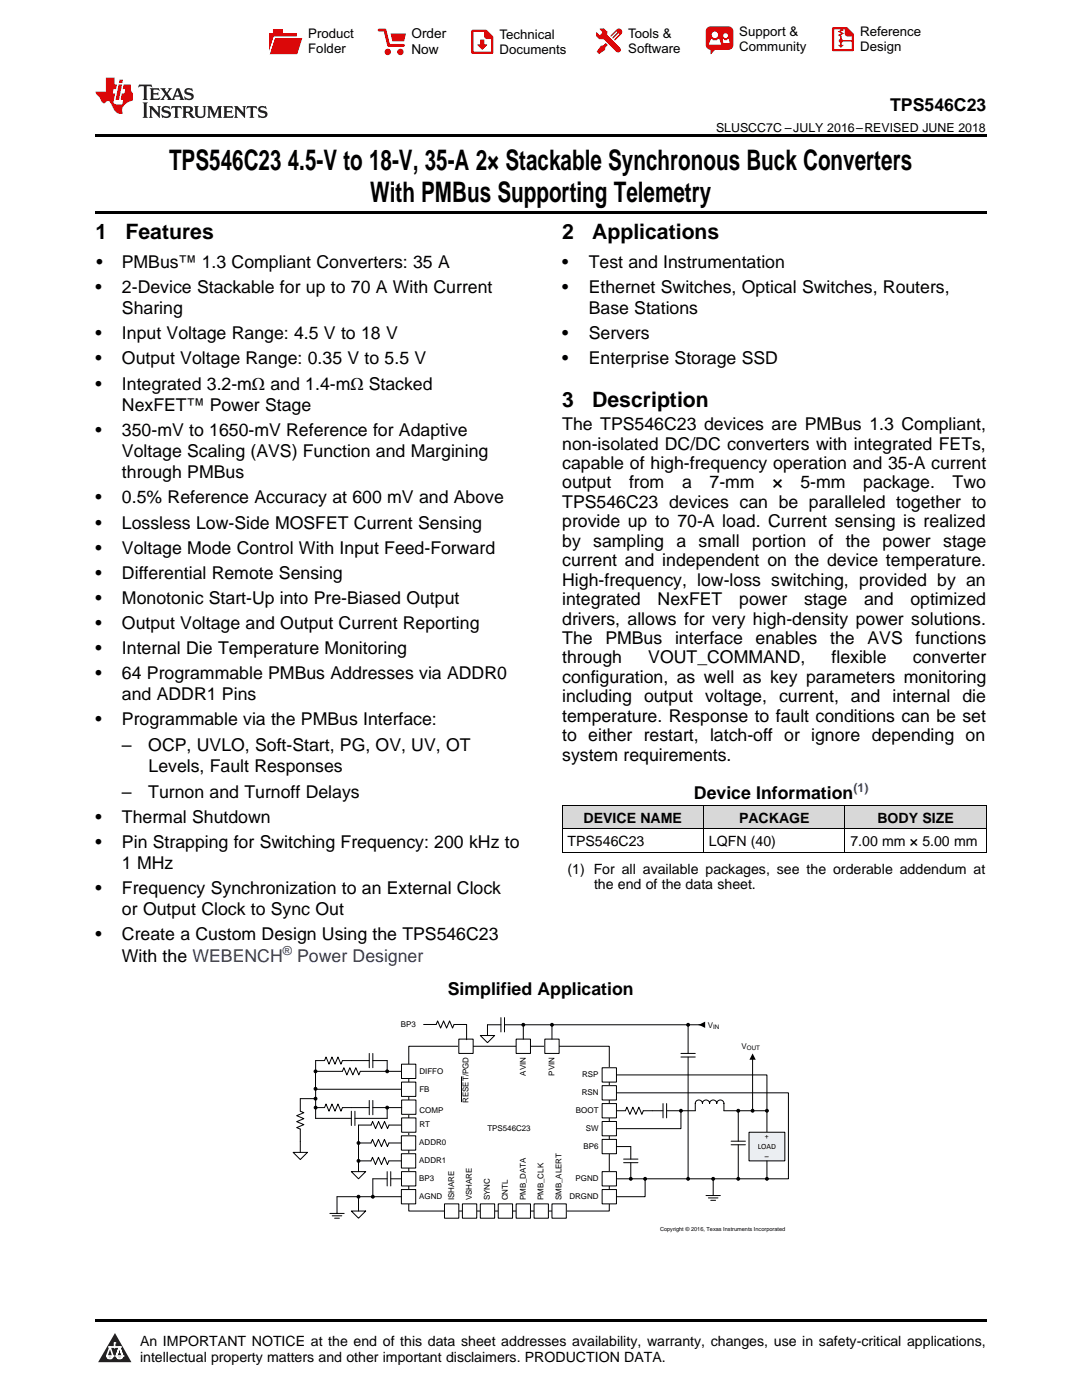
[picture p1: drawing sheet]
<svg xmlns="http://www.w3.org/2000/svg" width="216mm" height="279mm" viewBox="0 0 216 279" stroke-linecap="round" stroke-linejoin="round" font-family="sans-serif">
<defs><g id="words">
<g font-size="5.6">
<text x="33.7" y="33.9">TPS546C23</text>
<text x="57.4" y="33.9">4.5-V to 18-V, 35-A 2× Stackable Synchronous Buck Converters</text>
<text x="73.9" y="40.2">With PMBus Supporting Telemetry</text>
</g>
<g font-size="4.2">
<text x="19" y="47.8">1</text>
<text x="25" y="47.8">Features</text>
<text x="112.2" y="47.8">2</text>
<text x="118.2" y="47.8">Applications</text>
<text x="112.2" y="81.2">3</text>
<text x="118.2" y="81.2">Description</text>
</g>
<g font-size="3.5">
<text x="177.6" y="22.2">TPS546C23</text>
<text x="19.2" y="53.5">•</text>
<text x="24.3" y="53.5">PMBus™ 1.3 Compliant Converters: 35 A</text>
<text x="112.2" y="53.5">•</text>
<text x="117.5" y="53.5">Test and Instrumentation</text>
<text x="19" y="58.5">•</text>
<text x="24.3" y="58.5">2-Device Stackable for up to 70 A With Current</text>
<text x="112.2" y="58.5">•</text>
<text x="117.5" y="58.5">Ethernet Switches, Optical Switches, Routers,</text>
<text x="24.3" y="62.7">Sharing</text>
<text x="117.5" y="62.7">Base Stations</text>
<text x="19" y="67.7">•</text>
<text x="24.3" y="67.7">Input Voltage Range: 4.5 V to 18 V</text>
<text x="112.2" y="67.7">•</text>
<text x="117.5" y="67.7">Servers</text>
<text x="19" y="72.7">•</text>
<text x="19" y="77.8">•</text>
<text x="24.3" y="72.7">Output Voltage Range: 0.35 V to 5.5 V</text>
<text x="24.3" y="77.8">Integrated 3.2-mΩ and 1.4-mΩ Stacked</text>
<text x="112.2" y="72.7">•</text>
<text x="117.5" y="72.7">Enterprise Storage SSD</text>
<text x="24.3" y="82">NexFET™ Power Stage</text>
<text x="19" y="87">•</text>
<text x="24.3" y="87">350-mV to 1650-mV Reference for Adaptive</text>
<text x="112.2" y="85.8">The TPS546C23 devices are PMBus 1.3 Compliant,</text>
<text x="112.2" y="89.7">non-isolated DC/DC converters with integrated FETs,</text>
<text x="24.3" y="91.2">Voltage Scaling (AVS) Function and Margining</text>
<text x="24.3" y="95.5">through PMBus</text>
<text x="112.2" y="93.6">capable of high-frequency operation and 35-A current</text>
<text x="19" y="100.5">•</text>
<text x="24.3" y="100.5">0.5% Reference Accuracy at 600 mV and Above</text>
<text x="112.2" y="97.5">output</text>
<text x="112.2" y="101.4">TPS546C23 devices can be paralleled together to</text>
<text x="125.5" y="97.5">from</text>
<text x="136.1" y="97.5">a</text>
<text x="141.6" y="97.5">7-mm</text>
<text x="154.1" y="97.5">×</text>
<text x="159.7" y="97.5">5-mm</text>
<text x="172.2" y="97.5">package.</text>
<text x="190.1" y="97.5">Two</text>
<text x="19" y="105.5">•</text>
<text x="24.3" y="105.5">Lossless Low-Side MOSFET Current Sensing</text>
<text x="112.2" y="105.2">provide up to 70-A load. Current sensing is realized</text>
<text x="19" y="110.5">•</text>
<text x="24.3" y="110.5">Voltage Mode Control With Input Feed-Forward</text>
<text x="112.2" y="109.1">by</text>
<text x="112.2" y="113">current and independent on the device temperature.</text>
<text x="118.4" y="109.1">sampling</text>
<text x="135" y="109.1">a</text>
<text x="139.4" y="109.1">small</text>
<text x="150.1" y="109.1">portion</text>
<text x="163.3" y="109.1">of</text>
<text x="168.8" y="109.1">the</text>
<text x="176.1" y="109.1">power stage</text>
<text x="19" y="115.5">•</text>
<text x="24.3" y="115.5">Differential Remote Sensing</text>
<text x="112.2" y="116.9">High-frequency, low-loss switching, provided by an</text>
<text x="19" y="120.5">•</text>
<text x="19" y="125.5">•</text>
<text x="24.3" y="120.5">Monotonic Start-Up into Pre-Biased Output</text>
<text x="24.3" y="125.5">Output Voltage and Output Current Reporting</text>
<text x="112.2" y="120.8">integrated</text>
<text x="112.2" y="124.6">drivers, allows for very high-density power solutions.</text>
<text x="131.2" y="120.8">NexFET</text>
<text x="147.5" y="120.8">power</text>
<text x="160.5" y="120.8">stage</text>
<text x="172.4" y="120.8">and</text>
<text x="181.7" y="120.8">optimized</text>
<text x="19" y="130.5">•</text>
<text x="24.3" y="130.5">Internal Die Temperature Monitoring</text>
<text x="112.2" y="128.5">The</text>
<text x="120.8" y="128.5">PMBus</text>
<text x="134.7" y="128.5">interface</text>
<text x="150.8" y="128.5">enables</text>
<text x="165.7" y="128.5">the</text>
<text x="173.1" y="128.5">AVS</text>
<text x="182.7" y="128.5">functions</text>
<text x="19" y="135.5">•</text>
<text x="24.3" y="135.5">64 Programmable PMBus Addresses via ADDR0</text>
<text x="112.2" y="132.4">through</text>
<text x="112.2" y="136.3">configuration, as well as key parameters monitoring</text>
<text x="129.4" y="132.4">VOUT_COMMAND,</text>
<text x="165.9" y="132.4">flexible</text>
<text x="182.1" y="132.4">converter</text>
<text x="24.3" y="139.8">and ADDR1 Pins</text>
<text x="112.2" y="140.2">including output voltage, current, and internal die</text>
<text x="19" y="144.8">•</text>
<text x="24.3" y="144.8">Programmable via the PMBus Interface:</text>
<text x="24.3" y="149.9">–</text>
<text x="29.6" y="149.9">OCP, UVLO, Soft-Start, PG, OV, UV, OT</text>
<text x="112.2" y="144">temperature. Response to fault conditions can be set</text>
<text x="112.2" y="147.9">to either restart, latch-off or ignore depending on</text>
<text x="29.6" y="154.1">Levels, Fault Responses</text>
<text x="112.2" y="151.8">system requirements.</text>
<text x="24.3" y="159.2">–</text>
<text x="29.6" y="159.2">Turnon and Turnoff Delays</text>
<text x="138.5" y="159.5">Device Information</text>
<text x="19" y="164.2">•</text>
<text x="24.3" y="164.2">Thermal Shutdown</text>
<text x="19" y="169.2">•</text>
<text x="24.3" y="169.2">Pin Strapping for Switching Frequency: 200 kHz to</text>
<text x="24.3" y="173.4">1 MHz</text>
<text x="19" y="178.4">•</text>
<text x="24.3" y="178.4">Frequency Synchronization to an External Clock</text>
<text x="24.3" y="182.7">or Output Clock to Sync Out</text>
<text x="19" y="187.7">•</text>
<text x="24.3" y="187.7">Create a Custom Design Using the TPS546C23</text>
<text x="24.3" y="191.9">With the WEBENCH</text>
<text x="89.4" y="198.6">Simplified Application</text>
</g>
<text font-size="3.5" fill="#0000c8" x="59.3" y="191.9">Power Designer</text>
<g font-size="2.8">
<text x="116.5" y="164.2">DEVICE NAME</text>
<text x="147.5" y="164.2">PACKAGE</text>
<text x="175.1" y="164.2">BODY SIZE</text>
<text x="113.2" y="168.8">TPS546C23</text>
<text x="141.5" y="168.8">LQFN (40)</text>
<text x="169.7" y="168.8">7.00 mm × 5.00 mm</text>
<text x="113.2" y="174.3">(1) For all available packages, see the orderable addendum at</text>
<text x="118.5" y="177.5">the end of the data sheet.</text>
<text x="27.9" y="268.6">An IMPORTANT NOTICE at the end of this data sheet addresses availability, warranty, changes, use in safety-critical applications,</text>
<text x="27.9" y="271.8">intellectual property matters and other important disclaimers. PRODUCTION DATA.</text>
</g>
<g font-size="2.7">
<text x="82.1" y="7.7">Order</text>
<text x="82.1" y="10.7">Now</text>
</g>
<g font-size="2.6">
<text x="61.5" y="7.6">Product</text>
<text x="61.5" y="10.6">Folder</text>
<text x="99.7" y="7.8">Technical</text>
<text x="99.7" y="10.8">Documents</text>
<text x="125.3" y="7.6">Tools &amp;</text>
<text x="125.3" y="10.6">Software</text>
<text x="147.5" y="7.2">Support &amp;</text>
<text x="147.5" y="10.2">Community</text>
<text x="171.6" y="7.3">Reference</text>
<text x="171.6" y="10.2">Design</text>
</g>
<text font-size="2.5" x="142.9" y="26.3">SLUSCC7C –JULY 2016–REVISED JUNE 2018</text>
<text font-size="2.5" fill="#00f" x="170.3" y="158.1">(1)</text>
<text font-size="2.5" fill="#0000c8" x="56.4" y="190.5">®</text>
<g font-size="1.6">
<text x="80" y="205">BP3</text>
<text x="141.2" y="205.1">V</text>
<text x="148" y="209.4">V</text>
<text x="83.7" y="214.3">DIFFO</text>
<text x="104.9" y="214.7" transform="rotate(-90 104.9 214.7)">AVIN</text>
<text x="110.6" y="214.7" transform="rotate(-90 110.6 214.7)">PVIN</text>
<text x="116.2" y="215">RSP</text>
<text x="83.7" y="217.9">FB</text>
<text x="93.5" y="220.1" transform="rotate(-90 93.5 220.1)">RESET/PGD</text>
<text x="116.1" y="218.6">RSN</text>
<text x="83.7" y="222.1">COMP</text>
<text x="83.7" y="225">RT</text>
<text x="97.2" y="225.7">TPS546C23</text>
<text x="114.9" y="222.1">BOOT</text>
<text x="116.9" y="225.7">SW</text>
<text x="152.6" y="227.4">+</text>
<text x="83.7" y="228.6">ADDR0</text>
<text x="83.7" y="232.2">ADDR1</text>
<text x="116.4" y="229.3">BP6</text>
<text x="151.2" y="229.3">LOAD</text>
<text x="152.6" y="231.2">t</text>
<text x="83.7" y="235.7">BP3</text>
<text x="83.7" y="239.3">AGND</text>
<text x="90.6" y="239.5" transform="rotate(-90 90.6 239.5)">ISHARE</text>
<text x="94.2" y="239.5" transform="rotate(-90 94.2 239.5)">VSHARE</text>
<text x="97.7" y="239.5" transform="rotate(-90 97.7 239.5)">SYNC</text>
<text x="101.3" y="239.5" transform="rotate(-90 101.3 239.5)">CNTL</text>
<text x="104.9" y="239.5" transform="rotate(-90 104.9 239.5)">PMB_DATA</text>
<text x="108.5" y="239.5" transform="rotate(-90 108.5 239.5)">PMB_CLK</text>
<text x="112" y="239.5" transform="rotate(-90 112 239.5)">SMB_ALERT</text>
<text x="113.6" y="239.3">DRGND</text>
<text x="114.8" y="235.7">PGND</text>
</g>
<g font-size="1.2">
<text x="142.3" y="205.4">IN</text>
<text x="149" y="209.6">OUT</text>
</g>
<text font-size="1.1" x="131.7" y="245.7">Copyright © 2016, Texas Instruments Incorporated</text>
</g></defs>
<g fill="#d8d8d8">
<path d="M112.2 160.8h28.2v4.7h-28.2z"/>
<path d="M140.4 160.8h28.2v4.7h-28.2z"/>
<path d="M168.6 160.8h28.2v4.7h-28.2z"/>
</g>
<path d="M22.9 266l3.3 5.9h-6.6z" fill="#231f20"/>
<path d="M21.3 270.6h1.2l-.3 .5h-.3a.53 .53 0 0 1-.6-.5z" fill-rule="evenodd" fill="#fff"/>
<path d="M21.3 270.6h1.2l-.3 .5h-.3a.53 .53 0 0 1-.6-.5z" fill="none" stroke="#231f20" stroke-width=".33"/>
<path d="M21.3 270.6l1.2 .1-.3 .4h-.5z" fill="none" stroke="#fff" stroke-width=".33"/>
<path d="M22.9 268.9h.1" fill="none" stroke="#fff" stroke-width=".33"/>
<path d="M22.9 268v.9z" fill="#fff"/>
<path d="M22.9 268v.9z" fill="none" stroke="#fff" stroke-width=".33"/>
<circle cx="22.9" cy="268" r=".16" fill="#fff"/>
<path d="M21.8 268.8h.1" fill="none" stroke="#fff" stroke-width=".33"/>
<path d="M21.8 268.8h2.2z" fill="#fff"/>
<path d="M21.8 268.8h2.2z" fill="none" stroke="#fff" stroke-width=".33"/>
<circle cx="24" cy="268.8" r=".16" fill="#fff"/>
<path d="M23.2 270.6h.1" fill="none" stroke="#fff" stroke-width=".33"/>
<path d="M23.8 268.8l-.6 1.8z" fill="#fff"/>
<path d="M23.8 268.8l-.6 1.8z" fill="none" stroke="#fff" stroke-width=".33"/>
<path d="M23.8 268.8l.7 1.8z" fill="#fff"/>
<path d="M23.8 268.8l.7 1.8z" fill="none" stroke="#fff" stroke-width=".33"/>
<path d="M24.4 270.6h.1" fill="none" stroke="#fff" stroke-width=".33"/>
<circle cx="21.3" cy="270.6" r=".16" fill="#fff"/>
<path d="M22 268.8l-.7 1.8z" fill="#fff"/>
<path d="M22 268.8l-.7 1.8z" fill="none" stroke="#fff" stroke-width=".33"/>
<path d="M22 268.8l.5 1.8z" fill="#fff"/>
<path d="M22 268.8l.5 1.8z" fill="none" stroke="#fff" stroke-width=".33"/>
<circle cx="22.5" cy="270.6" r=".16" fill="#fff"/>
<path d="M23.3 270.6h1.2a.63 .63 0 0 1-.6 .5 .63 .63 0 0 1-.6-.5z" fill-rule="evenodd" fill="#fff"/>
<path d="M23.3 270.6h1.2a.63 .63 0 0 1-.6 .5 .63 .63 0 0 1-.6-.5z" fill="none" stroke="#231f20" stroke-width=".33"/>
<path d="M23.3 270.6h1.2l-.4 .5h-.5z" fill="none" stroke="#fff" stroke-width=".33"/>
<path d="M23.2 270.6h.1" fill="none" stroke="#fff" stroke-width=".33"/>
<circle cx="24.5" cy="270.6" r=".16" fill="#fff"/>
<path d="M19 263.2h177.8v.5h-177.8z" fill="#000"/>
<path d="M81.6 208.8h40v32.9h-40z" fill="none" stroke="#000" stroke-width=".2"/>
<path d="M80.1 212.4h2.9v2.8h-2.9z" fill-rule="evenodd" fill="#fff"/>
<path d="M80.1 212.4h2.9v2.8h-2.9z" fill="none" stroke="#000" stroke-width=".2"/>
<path d="M80.1 216h2.9v2.8h-2.9z" fill-rule="evenodd" fill="#fff"/>
<path d="M80.1 216h2.9v2.8h-2.9z" fill="none" stroke="#000" stroke-width=".2"/>
<path d="M80.1 219.5h2.9v2.9h-2.9z" fill-rule="evenodd" fill="#fff"/>
<path d="M80.1 219.5h2.9v2.9h-2.9z" fill="none" stroke="#000" stroke-width=".2"/>
<path d="M80.1 223.1h2.9v2.9h-2.9z" fill-rule="evenodd" fill="#fff"/>
<path d="M80.1 223.1h2.9v2.9h-2.9z" fill="none" stroke="#000" stroke-width=".2"/>
<path d="M120.1 213.1h2.9v2.9h-2.9z" fill-rule="evenodd" fill="#fff"/>
<path d="M120.1 213.1h2.9v2.9h-2.9z" fill="none" stroke="#000" stroke-width=".2"/>
<path d="M120.1 216.7h2.9v2.8h-2.9z" fill-rule="evenodd" fill="#fff"/>
<path d="M120.1 216.7h2.9v2.8h-2.9z" fill="none" stroke="#000" stroke-width=".2"/>
<path d="M120.1 223.8h2.9v2.9h-2.9z" fill-rule="evenodd" fill="#fff"/>
<path d="M120.1 223.8h2.9v2.9h-2.9z" fill="none" stroke="#000" stroke-width=".2"/>
<path d="M120.1 227.4h2.9v2.9h-2.9z" fill-rule="evenodd" fill="#fff"/>
<path d="M120.1 227.4h2.9v2.9h-2.9z" fill="none" stroke="#000" stroke-width=".2"/>
<path d="M80.1 226.7h2.9v2.8h-2.9z" fill-rule="evenodd" fill="#fff"/>
<path d="M80.1 226.7h2.9v2.8h-2.9z" fill="none" stroke="#000" stroke-width=".2"/>
<path d="M80.1 230.3h2.9v2.8h-2.9z" fill-rule="evenodd" fill="#fff"/>
<path d="M80.1 230.3h2.9v2.8h-2.9z" fill="none" stroke="#000" stroke-width=".2"/>
<path d="M80.1 233.8h2.9v2.9h-2.9z" fill-rule="evenodd" fill="#fff"/>
<path d="M80.1 233.8h2.9v2.9h-2.9z" fill="none" stroke="#000" stroke-width=".2"/>
<path d="M80.1 237.4h2.9v2.9h-2.9z" fill-rule="evenodd" fill="#fff"/>
<path d="M80.1 237.4h2.9v2.9h-2.9z" fill="none" stroke="#000" stroke-width=".2"/>
<path d="M120.1 233.8h2.9v2.9h-2.9z" fill-rule="evenodd" fill="#fff"/>
<path d="M120.1 233.8h2.9v2.9h-2.9z" fill="none" stroke="#000" stroke-width=".2"/>
<path d="M120.1 237.4h2.9v2.9h-2.9z" fill-rule="evenodd" fill="#fff"/>
<path d="M120.1 237.4h2.9v2.9h-2.9z" fill="none" stroke="#000" stroke-width=".2"/>
<path d="M88.7 240.3h2.9v2.8h-2.9z" fill-rule="evenodd" fill="#fff"/>
<path d="M88.7 240.3h2.9v2.8h-2.9z" fill="none" stroke="#000" stroke-width=".2"/>
<path d="M92.3 240.3h2.8v2.8h-2.8z" fill-rule="evenodd" fill="#fff"/>
<path d="M92.3 240.3h2.8v2.8h-2.8z" fill="none" stroke="#000" stroke-width=".2"/>
<path d="M95.8 240.3h2.9v2.8h-2.9z" fill-rule="evenodd" fill="#fff"/>
<path d="M95.8 240.3h2.9v2.8h-2.9z" fill="none" stroke="#000" stroke-width=".2"/>
<path d="M99.4 240.3h2.9v2.8h-2.9z" fill-rule="evenodd" fill="#fff"/>
<path d="M99.4 240.3h2.9v2.8h-2.9z" fill="none" stroke="#000" stroke-width=".2"/>
<path d="M103 240.3h2.8v2.8h-2.8z" fill-rule="evenodd" fill="#fff"/>
<path d="M103 240.3h2.8v2.8h-2.8z" fill="none" stroke="#000" stroke-width=".2"/>
<path d="M106.6 240.3h2.8v2.8h-2.8z" fill-rule="evenodd" fill="#fff"/>
<path d="M106.6 240.3h2.8v2.8h-2.8z" fill="none" stroke="#000" stroke-width=".2"/>
<path d="M110.1 240.3h2.9v2.8h-2.9z" fill-rule="evenodd" fill="#fff"/>
<path d="M110.1 240.3h2.9v2.8h-2.9z" fill="none" stroke="#000" stroke-width=".2"/>
<path d="M91.6 207.4h2.8v2.8h-2.8z" fill-rule="evenodd" fill="#fff"/>
<path d="M91.6 207.4h2.8v2.8h-2.8z" fill="none" stroke="#000" stroke-width=".2"/>
<path d="M103 207.4h2.8v2.8h-2.8z" fill-rule="evenodd" fill="#fff"/>
<path d="M103 207.4h2.8v2.8h-2.8z" fill="none" stroke="#000" stroke-width=".2"/>
<path d="M108.7 207.4h2.9v2.8h-2.9z" fill-rule="evenodd" fill="#fff"/>
<g fill="none" stroke="#000" stroke-width=".2">
<path d="M63 213.8h5.3l.3-.7 .6 1.4 .6-1.4 .6 1.4 .6-1.4 .6 1.4 .3-.7h8.2M63 213.8v3.5M73.7 211.7h-5.4l-.3 .7-.6-1.5-.6 1.5-.6-1.5-.6 1.5-.5-1.5-.3 .8h-1.8v2.1M73.7 210.2v2.9M73.7 219.6v2.9M74.4 211.7h2.9v2.1M74.4 210.2v2.9M74.4 219.6v2.9M80.1 217.4h-17.1v3.6M108.7 207.4h2.9v2.8h-2.9zM63 221h1.8l.3-.7 .5 1.5 .6-1.5 .6 1.5 .6-1.5 .6 1.5 .3-.8h5.4M63 221v2.2h7.1"/>
<path d="M70.1 233.8h2.9l-1.5 1.5zM70.1 221.8v2.8M70.8 221.8v2.8M71.5 231.7h2.5l.3-.7 .6 1.4 .6-1.4 .6 1.4 .6-1.4 .6 1.4 .3-.7h2.5M71.5 228.1h2.5l.3-.7 .6 1.4 .6-1.4 .6 1.4 .6-1.4 .6 1.4 .3-.7h2.5M74.4 235.3h2.9M74.4 238.8h5.7M74.4 221h2.9M77.3 221v2.2h-6.5M77.3 233.8v2.9M78 233.8v2.9M78 235.3h2.1"/>
<path d="M80.1 224.5h-2.5l-.3 .7-.6-1.4-.6 1.4-.6-1.4-.6 1.4-.6-1.4-.3 .7h-2.5v9.3M80.1 221h-2.8M65.8 242.2h2.9M66.3 242.6h1.9M66.8 243.1h.9M70.1 241.7h2.9l-1.5 1.4zM71.5 241.7v-2.9h-4.3v3.4"/>
<circle cx="63" cy="213.8" r=".29"/>
<circle cx="63" cy="217.3" r=".29"/>
<circle cx="77.3" cy="213.8" r=".29"/>
<circle cx="63" cy="221" r=".29"/>
<circle cx="71.5" cy="228.1" r=".29"/>
<circle cx="71.5" cy="231.7" r=".29"/>
<circle cx="71.5" cy="238.8" r=".29"/>
<circle cx="74.4" cy="238.8" r=".29"/>
<circle cx="77.3" cy="221" r=".29"/>
</g>
<g fill="#000">
<circle cx="63" cy="213.8" r=".29"/>
<circle cx="63" cy="217.3" r=".29"/>
<circle cx="77.3" cy="213.8" r=".29"/>
<circle cx="63" cy="221" r=".29"/>
<circle cx="71.5" cy="228.1" r=".29"/>
<circle cx="71.5" cy="231.7" r=".29"/>
<circle cx="71.5" cy="238.8" r=".29"/>
<circle cx="74.4" cy="238.8" r=".29"/>
<circle cx="77.3" cy="221" r=".29"/>
</g>
<path d="M120.1 220.2h2.9v2.9h-2.9z" fill-rule="evenodd" fill="#fff"/>
<g fill="none" stroke="#000" stroke-width=".2">
<path d="M63 219.3h-3.1v2.5l.7 .3-1.4 .6 1.4 .6-1.4 .5 1.4 .6-1.4 .6 .7 .3v2.5M92.1 214.9v5M97.3 204.5h2.7M100 203.1v2.8M100.7 203.1v2.8M100.7 204.5h36.6v5.7M104.4 204.5v2.9M110.1 204.5v2.9M123 218.1h34.3v17.2h-4.3M123 214.5h30v11.5M135.9 210.9h2.8M135.9 210.2h2.8"/>
<path d="M137.3 210.9v24.4M74.4 235.3v3.5h-2.9M120.1 220.2h2.9v2.9h-2.9zM123 221.7h1.8l.3-.7 .6 1.4 .6-1.4 .6 1.4 .6-1.4 .6 1.4 .3-.7h3.9M123 228.8h2.9v2.5M124.4 232h2.9M124.4 231.3h2.9M125.9 232v3.3M128.7 235.3v3.5h-5.7M132.3 220.2v2.9M133 221.7h5.7v-1.5a.71 .71 0 0 1 .7-.7 .71 .71 0 0 1 .8 .7 .71 .71 0 0 1 .7-.7 .71 .71 0 0 1 .7 .7 .71 .71 0 0 1 .7-.7 .71 .71 0 0 1 .7 .7 .71 .71 0 0 1 .7-.7 .71 .71 0 0 1 .8 .7v1.5h2.8v6M133 220.2v2.9"/>
<path d="M135.9 221.7v3.5h-12.9M145.9 228.5h2.8M145.9 227.7h2.8M147.3 228.5v6.8h-24.3"/>
<circle cx="104.4" cy="204.5" r=".29"/>
<circle cx="110.1" cy="204.5" r=".29"/>
<circle cx="137.3" cy="204.5" r=".29"/>
<circle cx="125.9" cy="235.3" r=".29"/>
<circle cx="128.7" cy="235.3" r=".29"/>
<circle cx="135.9" cy="221.7" r=".29"/>
<circle cx="137.3" cy="235.3" r=".29"/>
<circle cx="147.3" cy="221.7" r=".29"/>
<circle cx="147.3" cy="235.3" r=".29"/>
</g>
<g fill="#000">
<circle cx="104.4" cy="204.5" r=".29"/>
<circle cx="110.1" cy="204.5" r=".29"/>
<circle cx="137.3" cy="204.5" r=".29"/>
<circle cx="125.9" cy="235.3" r=".29"/>
<circle cx="128.7" cy="235.3" r=".29"/>
<circle cx="135.9" cy="221.7" r=".29"/>
<circle cx="137.3" cy="235.3" r=".29"/>
<circle cx="147.3" cy="221.7" r=".29"/>
<circle cx="147.3" cy="235.3" r=".29"/>
</g>
<path d="M149.5 226h7.1v5.7h-7.1z" fill-rule="evenodd" fill="#e8eef7"/>
<g fill="none" stroke="#000" stroke-width=".2">
<path d="M112.2 170.1h84.6M112.2 165.4h84.6M112.2 160.7h84.6M112.2 160.8v9.3M140.4 160.8v9.3M168.6 160.8v9.3M196.8 160.8v9.3M84.5 204.5h2.5l.3-.8 .6 1.5 .6-1.5 .6 1.5 .6-1.5 .6 1.5 .3-.7h2.5v3M95.8 206.7h2.9l-1.4 1.4zM97.3 204.5v2.2M137.3 204.5h2.9M150.2 211.3v10.4"/>
<path d="M58.5 230h2.8l-1.4 1.4zM59.9 227.8v2.2M140.9 238.6h2.8M141.4 239.1h1.9M141.8 239.5h1M142.3 235.3v3.3M147.3 221.7h5.7M149.5 226h7.1v5.7h-7.1zM153 231.7v3.6h-5.7"/>
<circle cx="63" cy="219.3" r=".29"/>
<circle cx="142.3" cy="235.3" r=".29"/>
<circle cx="150.2" cy="221.7" r=".29"/>
<circle cx="153" cy="221.7" r=".29"/>
<circle cx="153" cy="235.3" r=".29"/>
</g>
<g fill="#000">
<path d="M139.4 204.5l1.3-.6v1.2zM150.2 210.2l.6 1.3h-1.3z"/>
<circle cx="63" cy="219.3" r=".29"/>
<circle cx="142.3" cy="235.3" r=".29"/>
<circle cx="150.2" cy="221.7" r=".29"/>
<circle cx="153" cy="221.7" r=".29"/>
<circle cx="153" cy="235.3" r=".29"/>
</g>
<path d="M19 26.8h177.8v.6h-177.8zM19 42.2h177.8v.6h-177.8z" fill="#000"/>
<path d="M27.7 16.9l-.1 .6 .6-.3h.5v.2v2.2l-.2 .4h1l-.2-.4v-2.2v-.2h.5l.6 .3-.2-.6zM29.9 17.6l.2 .4v1.6l-.2 .4h1.9l.1-.6a1.09 1.09 0 0 1-1.3 .1v-.6h.6l.4 .2v-.7l-.2 .2h-.8v-.6l.2-.1a1.01 1.01 0 0 1 1 .3l-.1-.6zM32 17.6l.9 1.2-1 1.2h.9l-.2-.3 .5-.7 .5 .7-.3 .3h1.7l-.2-.3 .1-.4h1l.1 .4-.2 .3h1l-.3-.4-.7-2h-.5l-1 2.2-.8-1.1 .9-1.1h-.9l.2 .2-.4 .7-.4-.7 .2-.2zM35.4 18l.4 1h-.8zM37 17.7a.66 .66 0 0 0-.2 .8 .66 .66 0 0 0 .6 .4l.7 .2 .1 .2a.8 .8 0 0 1-.7 .4 .8 .8 0 0 1-.7-.5l.1 .8 .2-.2a.94 .94 0 0 0 1.1 .1 .94 .94 0 0 0 .4-.9 1.48 1.48 0 0 0-1.3-.6v-.4a1.1 1.1 0 0 1 1.2 .2l-.2-.6-.2 .1-.5-.1zM28.5 20.4l.2 .4v2.3l-.2 .4h1l-.2-.4v-2.3l.2-.4zM29.7 21.2l.2 .4v1.5l-.2 .4h.8l-.3-.4 .1-1.3 1.6 1.8v-2l.2-.4h-.7l.2 .2v1.1l-1.2-1.3zM32.5 21.3a.66 .66 0 0 0-.2 .8 .66 .66 0 0 0 .6 .4l.6 .2 .2 .2a.8 .8 0 0 1-.8 .4 .8 .8 0 0 1-.7-.5l.2 .7 .2-.1a.94 .94 0 0 0 1 .1 .94 .94 0 0 0 .5-1 1.47 1.47 0 0 0-1.3-.6l-.1-.3a1.1 1.1 0 0 1 1.3 .2l-.2-.6-.2 .1-.5-.2zM34.3 21.2l-.2 .6a.64 .64 0 0 1 .8-.3v1.6l-.2 .4h1l-.3-.4 .1-1.6a.66 .66 0 0 1 .8 .3l-.2-.6zM36.3 21.2l.3 .4v1.5l-.3 .4h1l-.2-.2v-.7h.5l.1 .1a.8 .8 0 0 0 1.2 .7l-1-1a.62 .62 0 0 0 .6-.5 .62 .62 0 0 0-.6-.7zM37.1 21.5h.1a.48 .48 0 0 1 .6 0 .48 .48 0 0 1 .1 .6l-.2 .1-.6 .1zM38.7 21.2l.2 .2a2.29 2.29 0 0 0 .4 2 1.05 1.05 0 0 0 1.7-.7v-1.3l.2-.2h-.8l.2 .4v1.1a.61 .61 0 0 1-.6 .6 .61 .61 0 0 1-.6-.6v-1.1l.3-.4zM41.3 21.2l.3 .4v1.5l-.3 .4h.8l-.2-.4v-1.4l.8 1.9 .9-1.9v1.4l-.2 .4h.9l-.2-.4v-1.5l.2-.4h-.8l-.7 1.5-.6-1.5zM44.5 21.2l.2 .4v1.5l-.2 .4h1.9l.2-.6a1.1 1.1 0 0 1-1.4 .2v-.7h.6l.4 .2v-.6l-.2 .1-.8 .1v-.6l.2-.1a1.02 1.02 0 0 1 1.1 .2l-.2-.5zM46.7 21.2l.2 .4v1.5l-.2 .4h.8l-.3-.4 .1-1.3 1.6 1.8v-2l.2-.4h-.7l.2 .2v1.1l-1.2-1.3zM49.3 21.2l-.1 .6a.64 .64 0 0 1 .8-.3v1.6l-.3 .4h1l-.2-.4v-1.6a.66 .66 0 0 1 .8 .3l-.1-.6zM51.7 21.3a.66 .66 0 0 0-.2 .7 .66 .66 0 0 0 .7 .5l.6 .2 .1 .2a.8 .8 0 0 1-.7 .4 .8 .8 0 0 1-.7-.5l.1 .7 .2-.1a.94 .94 0 0 0 1.1 .1 .94 .94 0 0 0 .4-1 1.48 1.48 0 0 0-1.2-.6l-.1-.3a1.1 1.1 0 0 1 1.2 .2l-.2-.6-.1 .1-.6-.2z" fill="#231f20"/>
<path d="M21.1 15.5v2.8h-2v.4l.9 .9a.96 .96 0 0 0 1 1 .59 .59 0 0 1 .5-.4 .59 .59 0 0 1 .5 .3l.4 .8a1.61 1.61 0 0 0 2.1 1.3 1.63 1.63 0 0 1 1.1-2.2l.9-.3v-1.5a1.6 1.6 0 0 1-.4-1.7h-1.4l-.2 .9h.5l-.2 .8h-.5l-.2 1v.3h.5l-.2 .9h-.7a.74 .74 0 0 1-1-.6l.3-1.6h-.5l.2-.8h.5l.1-.9h-.4v-1.4zM23.7 16.9l-.7 3h.8l.6-3zM23.8 15.9l-.1 .7h.7l.2-.7z" fill="#ee1d23"/>
<g fill="#d60000">
<path d="M54.5 5.8h2v.8h2.7v4.2h-5.5v-4.2h.8z" fill-rule="evenodd"/>
<path d="M54.8 7.5h5.6l-1.1 3.3h-5.6z" fill-rule="evenodd"/>
</g>
<path d="M54.7 7.4h5.7l-.1 .1h-5.5l-1.1 3.3z" fill-rule="evenodd" fill="#fff"/>
<path d="M54.7 7.4h5.7l-.1 .1h-5.5l-1.1 3.3z" fill="none" stroke="#fff" stroke-width=".2"/>
<path d="M75.6 6h1.2l.7 3.1h3" fill="none" stroke="#d60000" stroke-width=".56"/>
<g fill="#d60000">
<path d="M77.9 6.7h3.1l-.4 1.5h-2.3z" fill-rule="evenodd"/>
<circle cx="77.4" cy="10.4" r=".64"/>
<circle cx="79.9" cy="10.4" r=".64"/>
</g>
<path d="M94.3 6.2h2.7l1.2 1.2v3.1h-3.9z" fill="none" stroke="#d60000" stroke-width=".44"/>
<g fill="#d60000">
<path d="M95.8 7.9h.8v1h.6l-1 1.1-.9-1v-.1h.5z" fill-rule="evenodd"/>
<path d="M96.6 6.2h.4l1.2 1.2v.4h-1.2l-.4-.4z" fill-rule="evenodd"/>
<path d="M119.7 5.7h.8l.6 .6 .1 .7 2.5 2.5-.7 .8-2.4-2.3-1.1-.2-.5-.6v-.8l.7 .6 .5-.4v-.2l-.5-.5z" fill-rule="evenodd"/>
<path d="M119.9 9.1h.5l.5-.5 .4 .4-.5 .5-.1 .4-1.2 .9-.4-.5z" fill-rule="evenodd"/>
<path d="M123 5.9a.67 .67 0 0 1 1 0 .67 .67 0 0 1 0 .9z" fill-rule="evenodd"/>
<path d="M123 5.9l1 .9-1.2 1.2h-.2v-.2l.9-.9 .1-.2h-.2l-1 1h-.2v-.2l1-1v-.2h-.2l-1 1h-.2v-.2z" fill-rule="evenodd"/>
<circle cx="123.3" cy="9.9" r=".54"/>
</g>
<path d="M121.1 6.3l-.1 .7" fill="none" stroke="#d60000" stroke-width=".2"/>
<g fill="#d60000">
<path d="M141.1 5.5l.7-.2h3.6a.95 .95 0 0 1 .9 .9v2.8a.95 .95 0 0 1-.9 .9h-3.6a.95 .95 0 0 1-1-.9v-2.8z" fill-rule="evenodd"/>
<path d="M141.8 9.9h.9l-.8 .9h-.1z" fill-rule="evenodd"/>
</g>
<g fill="#fff">
<path d="M144.3 8.6h1.3z"/>
<path d="M141.9 7.8h.2l.2 .2h.7l.2-.2h.3l.4 1.1h-2.5z" fill-rule="evenodd"/>
<path d="M144.2 7.8h.2l.2 .2h.5l.1-.2h.2l.2 .8h-1.3z" fill-rule="evenodd"/>
<circle cx="142.6" cy="6.9" r=".65"/>
<circle cx="144.8" cy="7.1" r=".48"/>
</g>
<path d="M166.2 5.6h2.8l1.2 1.3v3.1h-4z" fill="none" stroke="#d60000" stroke-width=".44"/>
<path d="M167.8 7.3v1.8M167.8 8.1h2.3" fill="none" stroke="#d60000" stroke-width=".3"/>
<g fill="#d60000">
<path d="M168.6 5.6h.4l1.2 1.3v.4h-1.1l-.5-.6z" fill-rule="evenodd"/>
<circle cx="167.8" cy="8.1" r=".42"/>
<circle cx="169.1" cy="6.7" r=".55"/>
</g>
<g fill="#d60000">
<path d="M167.2 9h1.2l-.6 .5z"/>
<path d="M167.5 5.8h.6l.3 .2-.6 .3 .6 .4-.7 .3 .2 .3h-.2l-.5-.3 .6-.3-.6-.4 .6-.3z"/>
</g>
<use href="#words"/>
</svg>
